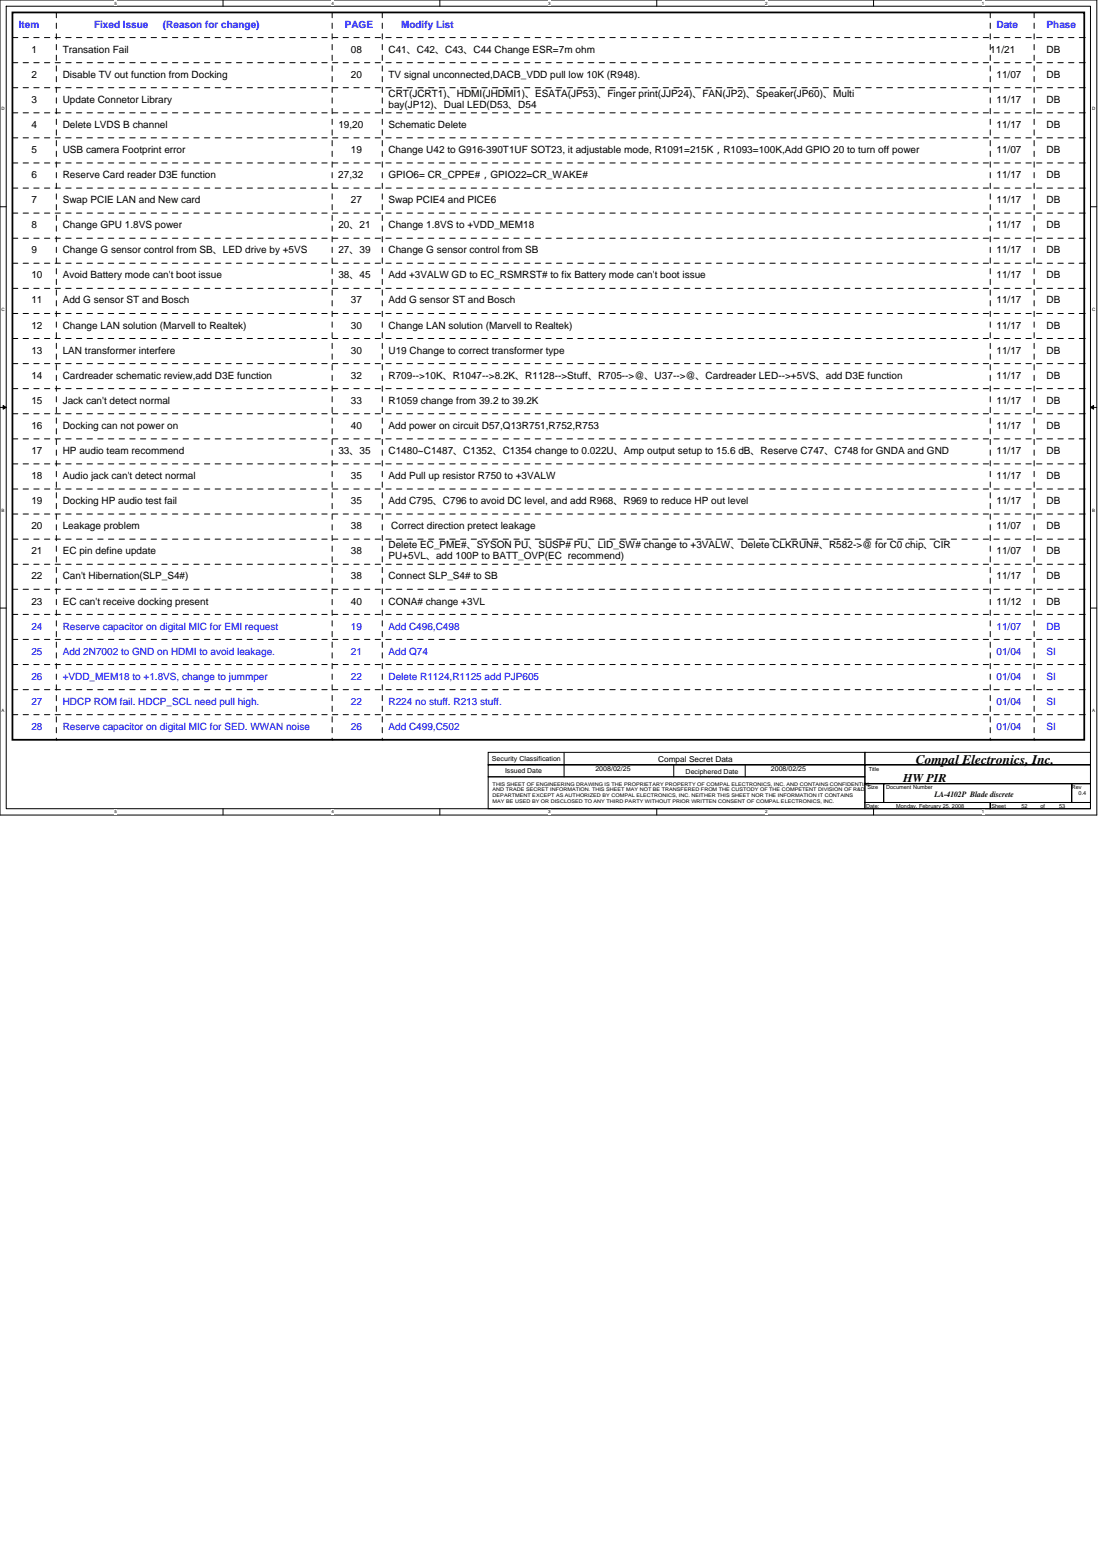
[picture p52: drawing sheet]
<svg xmlns="http://www.w3.org/2000/svg" width="210mm" height="297mm" viewBox="0 0 210 297" stroke-linecap="round" stroke-linejoin="round" font-family="sans-serif">
<defs><g id="words">
<text font-size="2.5" x="174.4" y="145.5">Compal Electronics, Inc.</text>
<text font-size="2.3" x="172" y="148.9">HW PIR</text>
<g font-size="1.9" fill="#00f">
<text x="3.6" y="5.3">Item</text>
<text x="17.9" y="5.3">Fixed Issue</text>
<text x="31" y="5.3">(Reason for change)</text>
<text x="65.7" y="5.3">PAGE</text>
<text x="76.4" y="5.3">Modify List</text>
<text x="189.8" y="5.3">Date</text>
<text x="199.3" y="5.3">Phase</text>
<text x="6" y="119.9">24</text>
<text x="11.9" y="119.9">Reserve capacitor on digital MIC for EMI request</text>
<text x="66.8" y="119.9">19</text>
<text x="74" y="119.9">Add C496,C498</text>
<text x="189.8" y="119.9">11/07</text>
<text x="199.3" y="119.9">DB</text>
<text x="6" y="124.7">25</text>
<text x="11.9" y="124.7">Add 2N7002 to GND on HDMI to avoid leakage.</text>
<text x="66.8" y="124.7">21</text>
<text x="74" y="124.7">Add Q74</text>
<text x="189.8" y="124.7">01/04</text>
<text x="199.3" y="124.7">SI</text>
<text x="6" y="129.4">26</text>
<text x="11.9" y="129.4">+VDD_MEM18 to +1.8VS, change to jummper</text>
<text x="66.8" y="129.4">22</text>
<text x="74" y="129.4">Delete R1124,R1125 add PJP605</text>
<text x="189.8" y="129.4">01/04</text>
<text x="199.3" y="129.4">SI</text>
<text x="6" y="134.2">27</text>
<text x="11.9" y="134.2">HDCP ROM fail. HDCP_SCL need pull high.</text>
<text x="66.8" y="134.2">22</text>
<text x="74" y="134.2">R224 no stuff. R213 stuff.</text>
<text x="189.8" y="134.2">01/04</text>
<text x="199.3" y="134.2">SI</text>
<text x="6" y="139">28</text>
<text x="11.9" y="139">Reserve capacitor on digital MIC for SED. WWAN noise</text>
<text x="66.8" y="139">26</text>
<text x="74" y="139">Add C499,C502</text>
<text x="189.8" y="139">01/04</text>
<text x="199.3" y="139">SI</text>
</g>
<g font-size="1.9">
<text x="6" y="10">1</text>
<text x="11.9" y="10">Transation Fail</text>
<text x="66.8" y="10">08</text>
<text x="74" y="10">C41、C42、C43、C44 Change ESR=7m ohm</text>
<text x="188.6" y="10">11/21</text>
<text x="199.3" y="10">DB</text>
<text x="6" y="14.8">2</text>
<text x="11.9" y="14.8">Disable TV out function from Docking</text>
<text x="66.8" y="14.8">20</text>
<text x="74" y="14.8">TV signal unconnected,DACB_VDD pull low 10K (R948).</text>
<text x="189.8" y="14.8">11/07</text>
<text x="199.3" y="14.8">DB</text>
<text x="6" y="19.6">3</text>
<text x="11.9" y="19.6">Update Connetor Library</text>
<text x="74" y="20.6">bay(JP12)、Dual LED(D53、D54</text>
<text x="74" y="18.4">CRT(JCRT1)、HDMI(JHDMI1)、ESATA(JP53)、Finger print(JJP24)、FAN(JP2)、Speaker(JP60)、Multi</text>
<text x="189.8" y="19.6">11/17</text>
<text x="199.3" y="19.6">DB</text>
<text x="6" y="24.4">4</text>
<text x="6" y="29.1">5</text>
<text x="11.9" y="24.4">Delete LVDS B channel</text>
<text x="11.9" y="29.1">USB camera Footprint error</text>
<text x="64.4" y="24.4">19,20</text>
<text x="66.8" y="29.1">19</text>
<text x="74" y="29.1">Change U42 to G916-390T1UF SOT23, it adjustable mode, R1091=215K，R1093=100K,Add GPIO 20 to turn off power</text>
<text x="74" y="24.4">Schematic Delete</text>
<text x="189.8" y="29.1">11/07</text>
<text x="189.8" y="24.4">11/17</text>
<text x="199.3" y="24.4">DB</text>
<text x="199.3" y="29.1">DB</text>
<text x="6" y="33.9">6</text>
<text x="11.9" y="33.9">Reserve Card reader D3E function</text>
<text x="64.4" y="33.9">27,32</text>
<text x="74" y="33.9">GPIO6= CR_CPPE#，GPIO22=CR_WAKE#</text>
<text x="189.8" y="33.9">11/17</text>
<text x="199.3" y="33.9">DB</text>
<text x="6" y="38.7">7</text>
<text x="11.9" y="38.7">Swap PCIE LAN and New card</text>
<text x="66.8" y="38.7">27</text>
<text x="74" y="38.7">Swap PCIE4 and PICE6</text>
<text x="189.8" y="38.7">11/17</text>
<text x="199.3" y="38.7">DB</text>
<text x="6" y="43.5">8</text>
<text x="11.9" y="43.5">Change GPU 1.8VS power</text>
<text x="64.5" y="43.5">20、21</text>
<text x="74" y="43.5">Change 1.8VS to +VDD_MEM18</text>
<text x="189.8" y="43.5">11/17</text>
<text x="199.3" y="43.5">DB</text>
<text x="6" y="48.2">9</text>
<text x="6" y="53">10</text>
<text x="11.9" y="48.2">Change G sensor control from SB、LED drive by +5VS</text>
<text x="11.9" y="53">Avoid Battery mode can't boot issue</text>
<text x="64.5" y="48.2">27、39</text>
<text x="64.5" y="53">38、45</text>
<text x="74" y="48.2">Change G sensor control from SB</text>
<text x="74" y="53">Add +3VALW GD to EC_RSMRST# to fix Battery mode can't boot issue</text>
<text x="189.8" y="48.2">11/17</text>
<text x="189.8" y="53">11/17</text>
<text x="199.3" y="48.2">DB</text>
<text x="199.3" y="53">DB</text>
<text x="6" y="57.8">11</text>
<text x="11.9" y="57.8">Add G sensor ST and Bosch</text>
<text x="66.8" y="57.8">37</text>
<text x="74" y="57.8">Add G sensor ST and Bosch</text>
<text x="189.8" y="57.8">11/17</text>
<text x="199.3" y="57.8">DB</text>
<text x="6" y="62.6">12</text>
<text x="11.9" y="62.6">Change LAN solution (Marvell to Realtek)</text>
<text x="66.8" y="62.6">30</text>
<text x="74" y="62.6">Change LAN solution (Marvell to Realtek)</text>
<text x="189.8" y="62.6">11/17</text>
<text x="199.3" y="62.6">DB</text>
<text x="6" y="67.4">13</text>
<text x="11.9" y="67.4">LAN transformer interfere</text>
<text x="66.8" y="67.4">30</text>
<text x="74" y="67.4">U19 Change to correct transformer type</text>
<text x="189.8" y="67.4">11/17</text>
<text x="199.3" y="67.4">DB</text>
<text x="6" y="72.1">14</text>
<text x="6" y="76.9">15</text>
<text x="11.9" y="72.1">Cardreader schematic review,add D3E function</text>
<text x="11.9" y="76.9">Jack can't detect normal</text>
<text x="66.8" y="72.1">32</text>
<text x="66.8" y="76.9">33</text>
<text x="74" y="72.1">R709--&gt;10K、R1047--&gt;8.2K、R1128--&gt;Stuff、R705--&gt;@、U37--&gt;@、Cardreader LED--&gt;+5VS、add D3E function</text>
<text x="74" y="76.9">R1059 change from 39.2 to 39.2K</text>
<text x="189.8" y="72.1">11/17</text>
<text x="189.8" y="76.9">11/17</text>
<text x="199.3" y="72.1">DB</text>
<text x="199.3" y="76.9">DB</text>
<text x="6" y="81.7">16</text>
<text x="11.9" y="81.7">Docking can not power on</text>
<text x="66.8" y="81.7">40</text>
<text x="74" y="81.7">Add power on circuit D57,Q13R751,R752,R753</text>
<text x="189.8" y="81.7">11/17</text>
<text x="199.3" y="81.7">DB</text>
<text x="6" y="86.4">17</text>
<text x="11.9" y="86.4">HP audio team recommend</text>
<text x="64.5" y="86.4">33、35</text>
<text x="74" y="86.4">C1480~C1487、C1352、C1354 change to 0.022U、Amp output setup to 15.6 dB、Reserve C747、C748 for GNDA and GND</text>
<text x="189.8" y="86.4">11/17</text>
<text x="199.3" y="86.4">DB</text>
<text x="6" y="91.2">18</text>
<text x="6" y="96">19</text>
<text x="11.9" y="91.2">Audio jack can't detect normal</text>
<text x="11.9" y="96">Docking HP audio test fail</text>
<text x="66.8" y="96">35</text>
<text x="66.8" y="91.2">35</text>
<text x="74" y="96">Add C795、C796 to avoid DC level, and add R968、R969 to reduce HP out level</text>
<text x="74" y="91.2">Add Pull up resistor R750 to +3VALW</text>
<text x="189.8" y="91.2">11/17</text>
<text x="189.8" y="96">11/17</text>
<text x="199.3" y="91.2">DB</text>
<text x="199.3" y="96">DB</text>
<text x="6" y="100.8">20</text>
<text x="11.9" y="100.8">Leakage problem</text>
<text x="66.8" y="100.8">38</text>
<text x="74.5" y="100.8">Correct direction pretect leakage</text>
<text x="189.8" y="100.8">11/07</text>
<text x="199.3" y="100.8">DB</text>
<text x="6" y="105.5">21</text>
<text x="11.9" y="105.5">EC pin define update</text>
<text x="66.8" y="105.5">38</text>
<text x="74" y="106.5">PU+5VL、add 100P to BATT_OVP(EC recommend)</text>
<text x="74" y="104.4">Delete EC_PME#、SYSON PU、SUSP# PU、LID_SW# change to +3VALW、Delete CLKRUN#、R582-&gt;@ for C0 chip、CIR</text>
<text x="189.8" y="105.5">11/07</text>
<text x="199.3" y="105.5">DB</text>
<text x="6" y="110.3">22</text>
<text x="11.9" y="110.3">Can't Hibernation(SLP_S4#)</text>
<text x="66.8" y="110.3">38</text>
<text x="74" y="110.3">Connect SLP_S4# to SB</text>
<text x="189.8" y="110.3">11/17</text>
<text x="199.3" y="110.3">DB</text>
<text x="6" y="115.1">23</text>
<text x="11.9" y="115.1">EC can't receive docking present</text>
<text x="66.8" y="115.1">40</text>
<text x="74" y="115.1">CONA# change +3VL</text>
<text x="189.8" y="115.1">11/12</text>
<text x="199.3" y="115.1">DB</text>
</g>
<g font-size="1.5">
<text x="125.3" y="145">Compal Secret Data</text>
<text x="178" y="151.8">LA-4102P Blade discrete</text>
</g>
<g font-size="1.3">
<text x="93.7" y="144.9">Security Classification</text>
<text x="96.2" y="147.2">Issued Date</text>
<text x="113.4" y="146.8">2008/02/25</text>
<text x="130.6" y="147.3">Deciphered Date</text>
<text x="146.8" y="146.8">2008/02/25</text>
</g>
<g font-size="1.1">
<text x="165.5" y="146.7">Title</text>
<text x="165" y="153.8">Date:</text>
<text x="165.2" y="150.2">Size</text>
<text x="168.8" y="150.2">Document Number</text>
<text x="170.7" y="153.8">Monday, February 25, 2008</text>
<text x="188.8" y="153.8">Sheet</text>
<text x="194.6" y="153.8">52</text>
<text x="198.2" y="153.8">of</text>
<text x="201.7" y="153.8">53</text>
<text x="204.1" y="150.2">Rev</text>
<text x="205.4" y="151.4">0.4</text>
</g>
<g font-size="1">
<text x="93.8" y="149.6">THIS SHEET OF ENGINEERING DRAWING IS THE PROPRIETARY PROPERTY OF COMPAL ELECTRONICS, INC. AND CONTAINS CONFIDENTIAL</text>
<text x="93.8" y="150.7">AND TRADE SECRET INFORMATION. THIS SHEET MAY NOT BE TRANSFERED FROM THE CUSTODY OF THE COMPETENT DIVISION OF R&amp;D</text>
<text x="93.8" y="151.7">DEPARTMENT EXCEPT AS AUTHORIZED BY COMPAL ELECTRONICS, INC. NEITHER THIS SHEET NOR THE INFORMATION IT CONTAINS</text>
<text x="93.8" y="152.8">MAY BE USED BY OR DISCLOSED TO ANY THIRD PARTY WITHOUT PRIOR WRITTEN CONSENT OF COMPAL ELECTRONICS, INC.</text>
</g>
<g font-size=".9">
<text x="21.8" y=".9">5</text>
<text x="63.1" y=".9">4</text>
<text x="104.4" y=".9">3</text>
<text x="145.7" y=".9">2</text>
<text x="187" y=".9">1</text>
<text x=".3" y="21">D</text>
<text x="208" y="21">D</text>
<text x=".3" y="59.2">C</text>
<text x="208" y="59.2">C</text>
<text x=".3" y="97.4">B</text>
<text x="208" y="97.4">B</text>
<text x=".3" y="135.6">A</text>
<text x="208" y="135.6">A</text>
<text x="21.8" y="154.9">5</text>
<text x="63.1" y="154.9">4</text>
<text x="104.4" y="154.9">3</text>
<text x="145.7" y="154.9">2</text>
<text x="187" y="154.9">1</text>
</g>
</g></defs>
<path d="M0 0h208.9v155.2h-208.9zM1.2 1.2h206.5v152.8h-206.5z" fill="none" stroke="#000" stroke-width=".19"/>
<g fill="#fff">
<path d="M21.8 .1h.5v1h-.5z"/>
<path d="M21.8 154.1h.5v1h-.5z"/>
</g>
<path d="M42.5 0v1.2M42.5 154v1.2" fill="none" stroke="#000" stroke-width=".19"/>
<g fill="#fff">
<path d="M63.1 .1h.5v1h-.5z"/>
<path d="M63.1 154.1h.5v1h-.5z"/>
</g>
<path d="M83.8 0v1.2M83.8 154v1.2" fill="none" stroke="#000" stroke-width=".19"/>
<g fill="#fff">
<path d="M104.4 .1h.5v1h-.5z"/>
<path d="M104.4 154.1h.5v1h-.5z"/>
</g>
<path d="M125.1 0v1.2M125.1 154v1.2" fill="none" stroke="#000" stroke-width=".19"/>
<g fill="#fff">
<path d="M145.7 .1h.5v1h-.5z"/>
<path d="M145.7 154.1h.5v1h-.5z"/>
</g>
<path d="M166.4 0v1.2M166.4 154v1.2" fill="none" stroke="#000" stroke-width=".19"/>
<g fill="#fff">
<path d="M187 .1h.5v1h-.5z"/>
<path d="M187 154.1h.5v1h-.5z"/>
<path d="M.3 20.3h.6v.9h-.6z"/>
<path d="M208 20.3h.6v.9h-.6z"/>
<path d="M.3 58.5h.6v.9h-.6z"/>
<path d="M208 58.5h.6v.9h-.6z"/>
</g>
<path d="M0 39.4h1.2M207.7 39.4h1.2" fill="none" stroke="#000" stroke-width=".19"/>
<g fill="#fff">
<path d="M.3 96.7h.6v.9h-.6z"/>
<path d="M208 96.7h.6v.9h-.6z"/>
</g>
<path d="M0 77.6h1.2M207.7 77.6h1.2" fill="none" stroke="#000" stroke-width=".19"/>
<path d="M.6 77.2l.6 .4-.6 .3zM207.7 77.6l.6-.4v.7z" fill="#000" stroke="#000" stroke-width=".19"/>
<g fill="#fff">
<path d="M.3 134.9h.6v.9h-.6z"/>
<path d="M208 134.9h.6v.9h-.6z"/>
</g>
<g fill="none" stroke="#000" stroke-width=".19">
<path d="M0 115.8h1.2M207.7 115.8h1.2M93 143.3h71.7v2.3h-71.7zM93 145.6h71.7v2.3h-71.7zM93 147.9h71.7v6.1h-71.7zM107.4 143.3v4.6M128.3 145.6v2.3M141.9 145.6v2.3M164.7 149.2h3.6v3.6h-3.6zM164.7 152.8h23.9v1.2h-23.9zM164.7 143.3h43v2.3h-43zM164.7 145.6h43v3.6h-43z"/>
<path d="M168.3 149.2h35.8v3.6h-35.8zM188.6 152.8h19.1v1.2h-19.1zM204.1 149.2h3.6v3.6h-3.6z"/>
</g>
<g fill="none" stroke="#000" stroke-width=".19" stroke-dasharray="1 1 1 1 1 1 1 1">
<path d="M2.4 11.9h204.1M2.4 16.7h204.1M2.4 7.2h204.1M10.7 2.4v138.5M63.3 2.4v138.5M72.8 2.4v138.5M188.6 2.4v138.5M197 2.4v138.5M206.5 11.9h.1M206.5 16.7h.1M206.5 7.2h.1M2.4 21.5h204.1"/>
<path d="M2.4 26.2h204.1M2.4 31h204.1M2.4 35.8h204.1M206.5 21.5h.1M206.5 26.2h.1M206.5 31h.1M206.5 35.8h.1M2.4 40.6h204.1M2.4 45.4h204.1M2.4 50.1h204.1M2.4 54.9h204.1M2.4 59.7h204.1"/>
<path d="M206.5 40.6h.1M206.5 45.4h.1M206.5 50.1h.1M206.5 54.9h.1M206.5 59.7h.1M2.4 64.5h204.1M2.4 69.2h204.1M2.4 74h204.1M2.4 78.8h204.1M206.5 64.5h.1M206.5 69.2h.1M206.5 74h.1"/>
<path d="M206.5 78.8h.1M2.4 83.6h204.1M2.4 88.3h204.1M2.4 93.1h204.1M2.4 97.9h204.1M206.5 83.6h.1M206.5 88.3h.1M206.5 93.1h.1M206.5 97.9h.1M2.4 102.7h204.1M2.4 107.4h204.1M2.4 112.2h204.1"/>
<path d="M2.4 117h204.1M206.5 102.7h.1M206.5 107.4h.1M206.5 112.2h.1M206.5 117h.1M2.4 121.8h204.1M2.4 126.5h204.1M2.4 131.3h204.1M2.4 136.1h204.1M206.5 121.8h.1M206.5 126.5h.1M206.5 131.3h.1"/>
<path d="M206.5 136.1h.1M10.7 140.9h.1M63.3 140.9h.1M72.8 140.9h.1M188.6 140.9h.1M197 140.9h.1"/>
</g>
<path d="M2.4 2.4h204.1v138.5h-204.1z" fill="none" stroke="#000" stroke-width=".34"/>
<use href="#words"/>
</svg>
